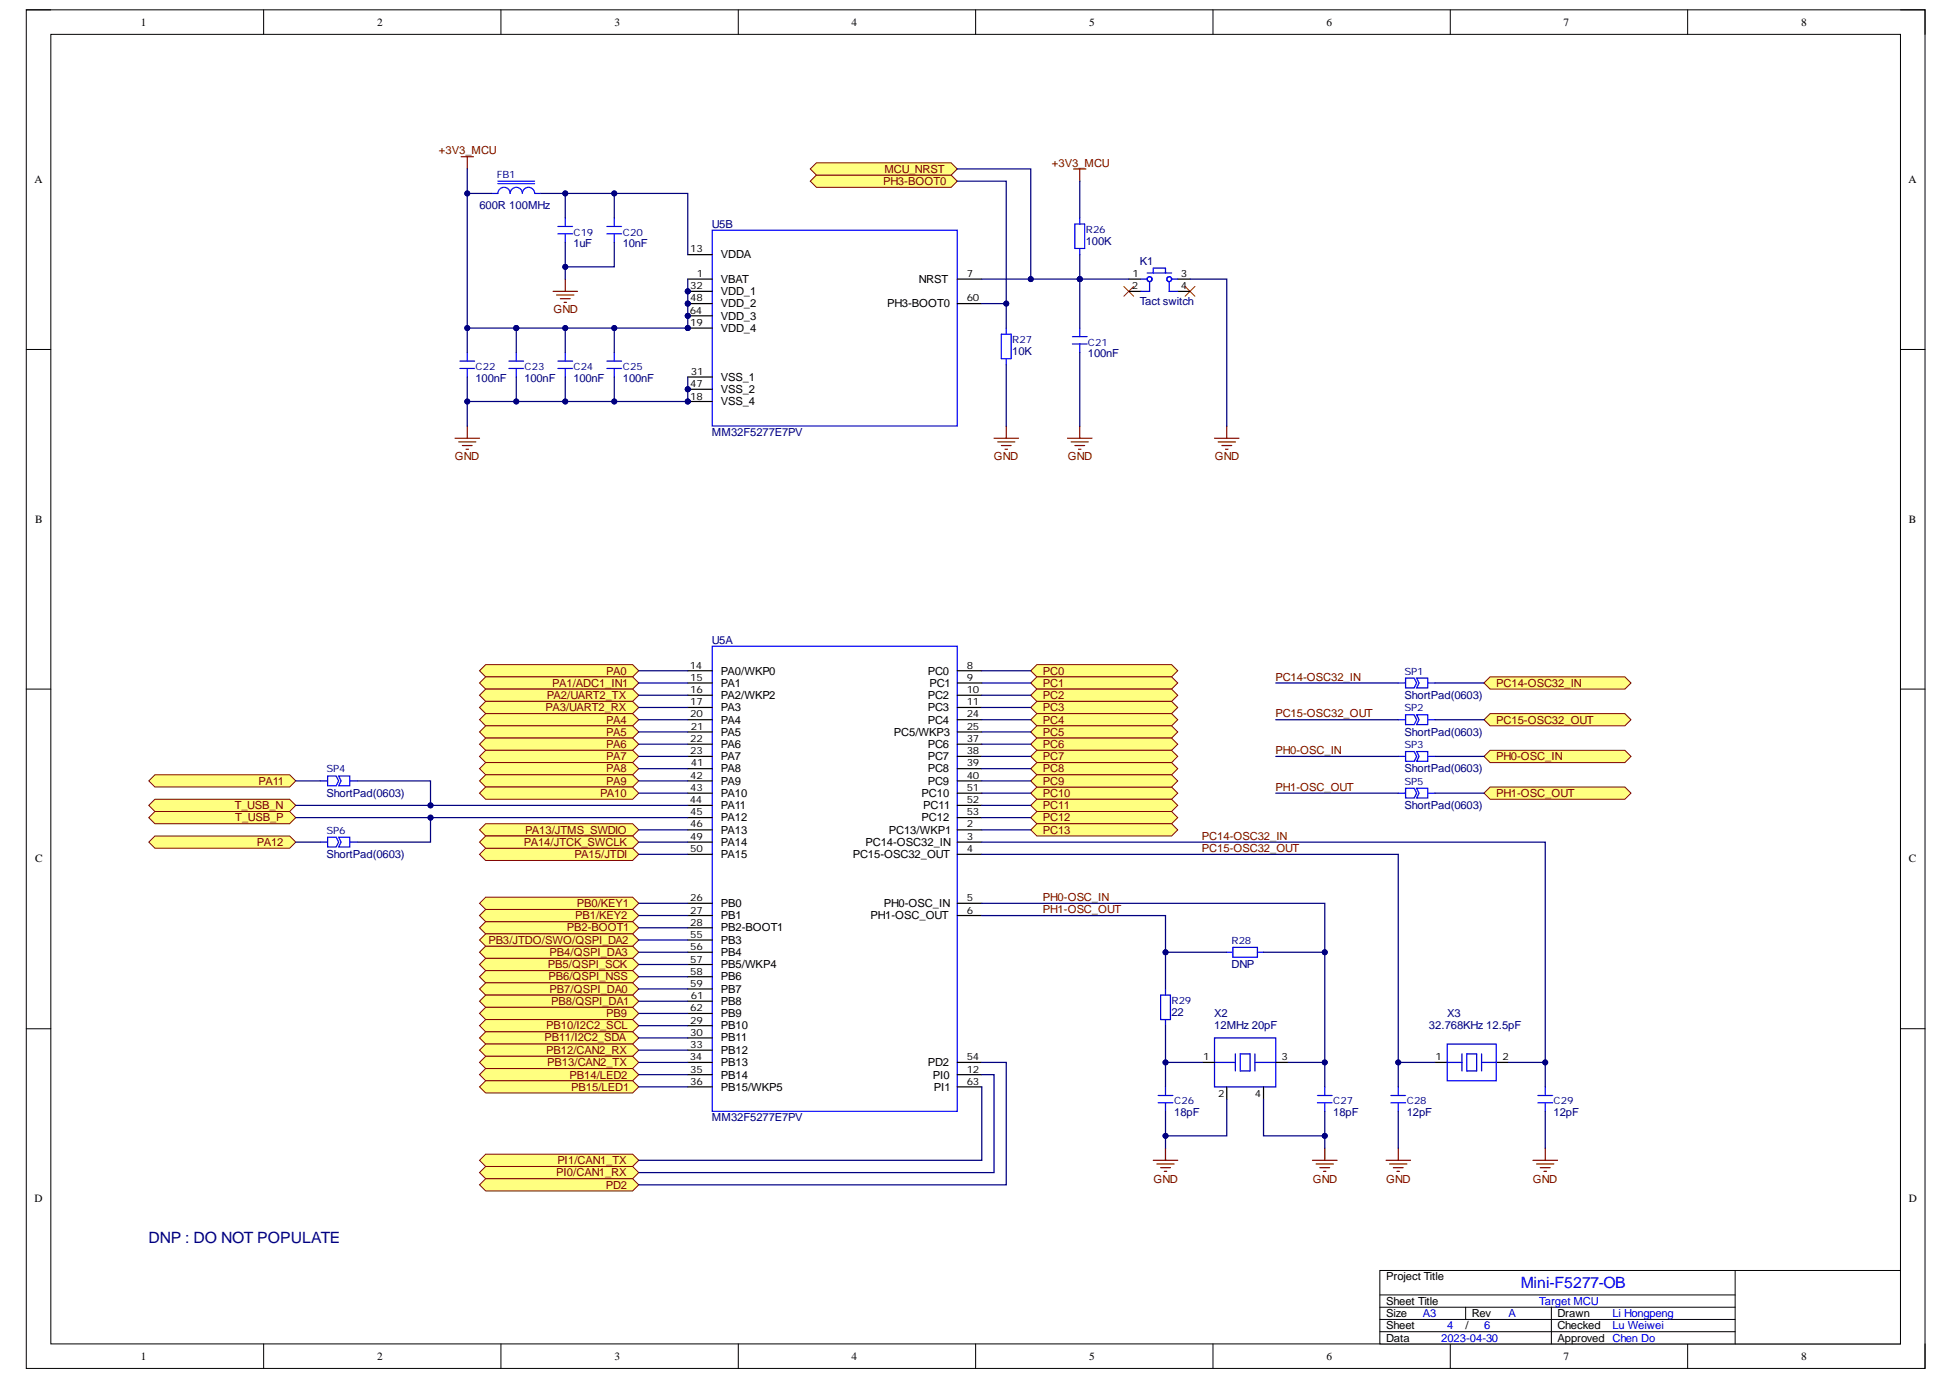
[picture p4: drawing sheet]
<svg xmlns="http://www.w3.org/2000/svg" width="297mm" height="210mm" viewBox="0 0 297 210" stroke-linecap="round" stroke-linejoin="round" font-family="sans-serif">
<defs><g id="words">
<text font-size="2.4" fill="#000080" x="22.6" y="189">DNP : DO NOT POPULATE</text>
<text font-size="2.4" fill="#00f" x="231.3" y="195.9">Mini-F5277-OB</text>
<g font-size="1.7">
<text x="21.4" y="3.9">1</text>
<text x="57.4" y="3.9">2</text>
<text x="93.5" y="3.9">3</text>
<text x="129.5" y="3.9">4</text>
<text x="165.6" y="3.9">5</text>
<text x="201.8" y="3.9">6</text>
<text x="237.8" y="3.9">7</text>
<text x="273.9" y="3.9">8</text>
<text x="5.2" y="27.9">A</text>
<text x="290.3" y="27.9">A</text>
<text x="109.6" y="39.3">VDDA</text>
<text x="109.6" y="43">VBAT</text>
<text x="109.6" y="44.9">VDD_1</text>
<text x="109.6" y="46.7">VDD_2</text>
<text x="134.9" y="46.7">PH3-BOOT0</text>
<text x="139.8" y="43">NRST</text>
<text x="109.6" y="50.5">VDD_4</text>
<text x="109.6" y="48.6">VDD_3</text>
<text x="109.6" y="57.9">VSS_1</text>
<text x="109.6" y="59.8">VSS_2</text>
<text x="109.6" y="61.6">VSS_4</text>
<text x="5.3" y="79.5">B</text>
<text x="290.3" y="79.5">B</text>
<text x="109.6" y="102.6">PA0/WKP0</text>
<text x="109.6" y="104.5">PA1</text>
<text x="109.6" y="106.3">PA2/WKP2</text>
<text x="141.1" y="102.6">PC0</text>
<text x="141.1" y="106.3">PC2</text>
<text x="141.4" y="104.5">PC1</text>
<text x="109.6" y="108.2">PA3</text>
<text x="109.6" y="110.1">PA4</text>
<text x="109.6" y="111.9">PA5</text>
<text x="109.6" y="113.8">PA6</text>
<text x="135.9" y="111.9">PC5/WKP3</text>
<text x="141.1" y="108.2">PC3</text>
<text x="141.1" y="110.1">PC4</text>
<text x="141.1" y="113.8">PC6</text>
<text x="109.6" y="115.6">PA7</text>
<text x="109.6" y="117.5">PA8</text>
<text x="109.6" y="119.4">PA9</text>
<text x="141.1" y="115.6">PC7</text>
<text x="141.1" y="117.5">PC8</text>
<text x="141.1" y="119.4">PC9</text>
<text x="109.6" y="121.2">PA10</text>
<text x="109.6" y="123.1">PA11</text>
<text x="109.6" y="124.9">PA12</text>
<text x="140.2" y="121.2">PC10</text>
<text x="140.2" y="124.9">PC12</text>
<text x="140.4" y="123.1">PC11</text>
<text x="5.3" y="131.2">C</text>
<text x="109.6" y="126.8">PA13</text>
<text x="109.6" y="128.7">PA14</text>
<text x="109.6" y="130.5">PA15</text>
<text x="129.7" y="130.5">PC15-OSC32_OUT</text>
<text x="131.6" y="128.7">PC14-OSC32_IN</text>
<text x="135.2" y="126.8">PC13/WKP1</text>
<text x="290.3" y="131.2">C</text>
<text x="109.6" y="138">PB0</text>
<text x="134.4" y="138">PH0-OSC_IN</text>
<text x="109.6" y="139.8">PB1</text>
<text x="109.6" y="141.7">PB2-BOOT1</text>
<text x="109.6" y="143.5">PB3</text>
<text x="132.4" y="139.8">PH1-OSC_OUT</text>
<text x="109.6" y="145.4">PB4</text>
<text x="109.6" y="147.2">PB5/WKP4</text>
<text x="109.6" y="149.1">PB6</text>
<text x="109.6" y="151">PB7</text>
<text x="109.6" y="152.8">PB8</text>
<text x="109.6" y="154.7">PB9</text>
<text x="109.6" y="156.5">PB10</text>
<text x="109.6" y="158.4">PB11</text>
<text x="109.6" y="160.4">PB12</text>
<text x="109.6" y="162.2">PB13</text>
<text x="109.6" y="164.1">PB14</text>
<text x="109.6" y="165.9">PB15/WKP5</text>
<text x="141.1" y="162.2">PD2</text>
<text x="141.9" y="164.1">PI0</text>
<text x="142" y="165.9">PI1</text>
<text x="5.2" y="182.8">D</text>
<text x="290.3" y="182.8">D</text>
<text x="210.8" y="194.8">Project Title</text>
<text x="210.8" y="198.5">Sheet Title</text>
<text x="210.8" y="202.2">Sheet</text>
<text x="210.8" y="200.3">Size</text>
<text x="222.9" y="202.2">/</text>
<text x="223.8" y="200.3">Rev</text>
<text x="236.9" y="200.3">Drawn</text>
<text x="236.9" y="202.2">Checked</text>
<text x="21.4" y="206.8">1</text>
<text x="57.4" y="206.8">2</text>
<text x="93.5" y="206.8">3</text>
<text x="129.5" y="206.8">4</text>
<text x="165.6" y="206.8">5</text>
<text x="201.8" y="206.8">6</text>
<text x="210.8" y="204.1">Data</text>
<text x="236.9" y="204.1">Approved Chen Do</text>
<text x="237.8" y="206.8">7</text>
<text x="273.9" y="206.8">8</text>
</g>
<g font-size="1.7" fill="#800000">
<text x="66.7" y="23.5">+3V3_MCU</text>
<text x="134.3" y="28.1">PH3-BOOT0</text>
<text x="134.5" y="26.3">MCU_NRST</text>
<text x="160" y="25.4">+3V3_MCU</text>
<text x="84.2" y="47.7">GND</text>
<text x="69.2" y="70">GND</text>
<text x="151.2" y="70">GND</text>
<text x="162.4" y="70">GND</text>
<text x="184.8" y="70">GND</text>
<text x="83.2" y="106.3">PA2/UART2_TX</text>
<text x="84" y="104.5">PA1/ADC1_IN1</text>
<text x="92.2" y="102.6">PA0</text>
<text x="158.6" y="102.6">PC0</text>
<text x="158.6" y="104.5">PC1</text>
<text x="158.6" y="106.3">PC2</text>
<text x="194" y="103.5">PC14-OSC32_IN</text>
<text x="227.6" y="104.5">PC14-OSC32_IN</text>
<text x="83" y="108.2">PA3/UART2_RX</text>
<text x="92.2" y="110.1">PA4</text>
<text x="92.2" y="111.9">PA5</text>
<text x="92.2" y="113.8">PA6</text>
<text x="158.6" y="108.2">PC3</text>
<text x="158.6" y="110.1">PC4</text>
<text x="158.6" y="111.9">PC5</text>
<text x="158.6" y="113.8">PC6</text>
<text x="194" y="109.1">PC15-OSC32_OUT</text>
<text x="227.6" y="110.1">PC15-OSC32_OUT</text>
<text x="39.3" y="119.4">PA11</text>
<text x="92.2" y="115.6">PA7</text>
<text x="92.2" y="117.5">PA8</text>
<text x="92.2" y="119.4">PA9</text>
<text x="158.6" y="115.6">PC7</text>
<text x="158.6" y="117.5">PC8</text>
<text x="158.6" y="119.4">PC9</text>
<text x="194" y="114.7">PH0-OSC_IN</text>
<text x="227.6" y="115.6">PH0-OSC_IN</text>
<text x="35.7" y="123.1">T_USB_N</text>
<text x="35.8" y="124.9">T_USB_P</text>
<text x="91.3" y="121.2">PA10</text>
<text x="158.6" y="121.2">PC10</text>
<text x="158.6" y="123.1">PC11</text>
<text x="158.6" y="124.9">PC12</text>
<text x="194" y="120.3">PH1-OSC_OUT</text>
<text x="227.6" y="121.2">PH1-OSC_OUT</text>
<text x="39.1" y="128.7">PA12</text>
<text x="79.7" y="128.7">PA14/JTCK_SWCLK</text>
<text x="79.9" y="126.8">PA13/JTMS_SWDIO</text>
<text x="87.4" y="130.5">PA15/JTDI</text>
<text x="158.6" y="126.8">PC13</text>
<text x="182.8" y="127.7">PC14-OSC32_IN</text>
<text x="182.8" y="129.6">PC15-OSC32_OUT</text>
<text x="87.7" y="138">PB0/KEY1</text>
<text x="158.6" y="137">PH0-OSC_IN</text>
<text x="74.3" y="143.5">PB3/JTDO/SWO/QSPI_DA2</text>
<text x="86.2" y="141.7">PB2-BOOT1</text>
<text x="87.5" y="139.8">PB1/KEY2</text>
<text x="158.6" y="138.9">PH1-OSC_OUT</text>
<text x="83.3" y="147.2">PB5/QSPI_SCK</text>
<text x="83.4" y="149.1">PB6/QSPI_NSS</text>
<text x="83.6" y="145.4">PB4/QSPI_DA3</text>
<text x="83.6" y="151">PB7/QSPI_DA0</text>
<text x="83.8" y="152.8">PB8/QSPI_DA1</text>
<text x="92.2" y="154.7">PB9</text>
<text x="82.8" y="158.4">PB11/I2C2_SDA</text>
<text x="83.1" y="156.5">PB10/I2C2_SCL</text>
<text x="83.1" y="160.4">PB12/CAN2_RX</text>
<text x="83.2" y="162.2">PB13/CAN2_TX</text>
<text x="86.6" y="164.1">PB14/LED2</text>
<text x="86.9" y="165.9">PB15/LED1</text>
<text x="84.6" y="178.9">PI0/CAN1_RX</text>
<text x="84.8" y="177.1">PI1/CAN1_TX</text>
<text x="175.5" y="179.9">GND</text>
<text x="199.7" y="179.9">GND</text>
<text x="210.8" y="179.9">GND</text>
<text x="233.2" y="179.9">GND</text>
<text x="92.1" y="180.8">PD2</text>
</g>
<g font-size="1.7" fill="#000080">
<text x="72.9" y="31.9">600R 100MHz</text>
<text x="108.3" y="34.7">U5B</text>
<text x="87.2" y="37.6">1uF</text>
<text x="94.7" y="37.6">10nF</text>
<text x="165.1" y="37.3">100K</text>
<text x="173.3" y="40.2">K1</text>
<text x="173.3" y="46.4">Tact switch</text>
<text x="72.3" y="58.1">100nF</text>
<text x="79.8" y="58.1">100nF</text>
<text x="87.2" y="58.1">100nF</text>
<text x="94.7" y="58.1">100nF</text>
<text x="154" y="54">10K</text>
<text x="165.5" y="54.3">100nF</text>
<text x="108.3" y="66.3">MM32F5277E7PV</text>
<text x="108.3" y="98">U5A</text>
<text x="213.6" y="106.3">ShortPad(0603)</text>
<text x="213.6" y="111.9">ShortPad(0603)</text>
<text x="213.6" y="117.5">ShortPad(0603)</text>
<text x="49.7" y="121.2">ShortPad(0603)</text>
<text x="213.6" y="123.1">ShortPad(0603)</text>
<text x="49.7" y="130.5">ShortPad(0603)</text>
<text x="187.3" y="147.2">DNP</text>
<text x="178.2" y="154.5">22</text>
<text x="184.7" y="154.7">X2</text>
<text x="220.1" y="154.7">X3</text>
<text x="184.7" y="156.5">12MHz 20pF</text>
<text x="217.3" y="156.5">32.768KHz 12.5pF</text>
<text x="108.3" y="170.6">MM32F5277E7PV</text>
<text x="178.6" y="169.8">18pF</text>
<text x="202.8" y="169.8">18pF</text>
<text x="213.9" y="169.8">12pF</text>
<text x="236.3" y="169.8">12pF</text>
</g>
<g font-size="1.7" fill="#00f">
<text x="216.4" y="200.3">A3</text>
<text x="220.1" y="202.2">4</text>
<text x="225.7" y="202.2">6</text>
<text x="229.4" y="200.3">A</text>
<text x="234.1" y="198.5">Target MCU</text>
<text x="245.2" y="200.3">Li Hongpeng</text>
<text x="245.2" y="202.2">Lu Weiwei</text>
<text x="219.2" y="204.1">2023-04-30</text>
</g>
<g font-size="1.5" fill="#000080">
<text x="75.5" y="27">FB1</text>
<text x="87.2" y="35.8">C19</text>
<text x="94.7" y="35.8">C20</text>
<text x="165.1" y="35.4">R26</text>
<text x="154" y="52.2">R27</text>
<text x="165.5" y="52.6">C21</text>
<text x="72.3" y="56.3">C22</text>
<text x="79.8" y="56.3">C23</text>
<text x="87.2" y="56.3">C24</text>
<text x="94.7" y="56.3">C25</text>
<text x="213.6" y="102.6">SP1</text>
<text x="213.6" y="108.2">SP2</text>
<text x="213.6" y="113.8">SP3</text>
<text x="49.7" y="117.5">SP4</text>
<text x="213.6" y="119.4">SP5</text>
<text x="49.7" y="126.8">SP6</text>
<text x="187.3" y="143.6">R28</text>
<text x="178.2" y="152.7">R29</text>
<text x="178.6" y="168">C26</text>
<text x="202.8" y="168">C27</text>
<text x="213.9" y="168">C28</text>
<text x="236.3" y="168">C29</text>
</g>
<g font-size="1.5">
<text x="105" y="38.4">13</text>
<text x="104.9" y="47.8">64</text>
<text x="105" y="44">32</text>
<text x="105" y="45.8">48</text>
<text x="106" y="42.1">1</text>
<text x="147" y="42.1">7</text>
<text x="147" y="45.8">60</text>
<text x="172.2" y="44">2</text>
<text x="172.2" y="42.1">1</text>
<text x="179.6" y="42.1">3</text>
<text x="179.6" y="44">4</text>
<text x="105" y="49.6">19</text>
<text x="105" y="58.9">47</text>
<text x="105.1" y="57.1">31</text>
<text x="105" y="60.8">18</text>
<text x="104.9" y="101.7">14</text>
<text x="147" y="101.7">8</text>
<text x="105" y="103.5">15</text>
<text x="105" y="105.4">16</text>
<text x="105" y="107.3">17</text>
<text x="147" y="103.5">9</text>
<text x="147" y="105.4">10</text>
<text x="147" y="107.3">11</text>
<text x="105" y="109.1">20</text>
<text x="105" y="112.8">22</text>
<text x="105.1" y="111">21</text>
<text x="147" y="109.1">24</text>
<text x="147" y="111">25</text>
<text x="147" y="112.8">37</text>
<text x="105" y="114.7">23</text>
<text x="105" y="118.4">42</text>
<text x="105.1" y="116.6">41</text>
<text x="147" y="114.7">38</text>
<text x="147" y="116.6">39</text>
<text x="147" y="118.4">40</text>
<text x="104.9" y="122.1">44</text>
<text x="105" y="120.3">43</text>
<text x="105" y="124">45</text>
<text x="105" y="125.9">46</text>
<text x="147" y="125.9">2</text>
<text x="147" y="120.3">51</text>
<text x="147" y="122.1">52</text>
<text x="147" y="124">53</text>
<text x="105" y="127.7">49</text>
<text x="105" y="129.7">50</text>
<text x="147" y="127.7">3</text>
<text x="147" y="129.7">4</text>
<text x="105" y="137.1">26</text>
<text x="147" y="137.1">5</text>
<text x="105" y="139">27</text>
<text x="105" y="140.8">28</text>
<text x="105" y="142.7">55</text>
<text x="147" y="139">6</text>
<text x="105" y="144.5">56</text>
<text x="105" y="146.4">57</text>
<text x="105" y="148.3">58</text>
<text x="105" y="155.7">29</text>
<text x="105" y="150.1">59</text>
<text x="105" y="153.8">62</text>
<text x="105.1" y="152">61</text>
<text x="104.9" y="161.3">34</text>
<text x="105" y="157.6">30</text>
<text x="105" y="159.4">33</text>
<text x="147" y="161.3">54</text>
<text x="183" y="161.3">1</text>
<text x="194.9" y="161.3">3</text>
<text x="218.3" y="161.3">1</text>
<text x="228.5" y="161.3">2</text>
<text x="105" y="163.1">35</text>
<text x="105" y="165">36</text>
<text x="147" y="163.1">12</text>
<text x="147" y="165">63</text>
<text x="185.3" y="166.9">2</text>
<text x="190.9" y="166.9">4</text>
</g>
</g></defs>
<path d="M4 1.5h288.8v206.6h-288.8z" fill="none" stroke="#000" stroke-width=".15"/>
<path d="M7.7 5.2h281.4v199.2h-281.4z" fill-rule="evenodd" fill="#fff"/>
<g fill="none" stroke="#000" stroke-width=".15">
<path d="M4 1.5h3.7M7.7 5.2h281.4v199.2h-281.4zM40.1 1.5v3.7M76.2 1.5v3.7M112.3 1.5v3.7M148.4 1.5v3.7M184.5 1.5v3.7M220.6 1.5v3.7M256.7 1.5v3.7M289.1 1.5h3.7v3.7M4 53.2h3.7M289.1 53.2h3.7"/>
<path d="M4 104.8h3.7M289.1 104.8h3.7M4 156.5h3.7M289.1 156.5h3.7M40.1 204.4v3.7M76.2 204.4v3.7M112.3 204.4v3.7M148.4 204.4v3.7M184.5 204.4v3.7M220.6 204.4v3.7M256.7 204.4v3.7M292.8 204.4v3.7"/>
</g>
<path d="M209.9 193.2h79.2v11.2h-79.2z" fill-rule="evenodd" fill="#fff"/>
<path d="M209.9 193.2h79.2v11.2h-79.2zM209.9 198.8h54M209.9 197h54M222.9 198.8v1.9M236 198.8v5.6M263.9 193.2v11.2M209.9 202.6h54M209.9 200.7h54" fill="none" stroke="#000" stroke-width=".15"/>
<g fill="none" stroke="#800000" stroke-width=".19">
<path d="M184.7 66.7h3.7M185.3 67.2h2.6M185.8 67.8h1.5M186.4 68.3h.4M186.6 64.8v1.9M175.4 176.5h3.7M176 177h2.6M176.5 177.6h1.5M177.1 178.2h.4M177.3 174.6v1.9M199.6 176.5h3.8M200.2 177h2.6"/>
<path d="M200.7 177.6h1.5M201.3 178.2h.4M201.5 174.6v1.9M210.8 176.5h3.7M211.4 177h2.6M211.9 177.6h1.5M212.5 178.2h.3M212.7 174.6v1.9M233.2 176.5h3.7M233.7 177h2.6M234.3 177.6h1.5M234.8 178.2h.4"/>
<path d="M235 174.6v1.9"/>
</g>
<g fill="none" stroke="#800000" stroke-width=".18">
<path d="M70.1 23.8h1.9M71.1 23.8v1.9M163.3 25.7h1.9M164.2 25.7v1.9M84.1 44.3h3.7M84.7 44.9h2.6M85.2 45.4h1.5M85.8 46h.4M86 42.5v1.8M69.2 66.7h3.7M69.8 67.2h2.6M70.3 67.8h1.5"/>
<path d="M70.9 68.3h.4M71.1 64.8v1.9M151.2 66.7h3.7M151.7 67.2h2.6M152.3 67.8h1.5M152.9 68.3h.3M153 64.8v1.9M162.4 66.7h3.7M162.9 67.2h2.6M163.5 67.8h1.5M164 68.3h.4M164.2 64.8v1.9"/>
</g>
<path d="M170.9 43.6l1.5 1.5M172.4 43.6l-1.5 1.5M180.2 43.6l1.5 1.5M181.7 43.6l-1.5 1.5" fill="none" stroke="#f00" stroke-width=".15"/>
<path d="M123.2 27.6l1-1h20.5l.9 1-.9 .9h-20.5z" fill-rule="evenodd" fill="#ffff80"/>
<path d="M123.2 27.6l1-1h20.5l.9 1-.9 .9h-20.5z" fill="none" stroke="#800000" stroke-width=".15"/>
<path d="M72.9 129.9l1-.9h22.3l1 .9-1 1h-22.3z" fill-rule="evenodd" fill="#ffff80"/>
<path d="M72.9 129.9l1-.9h22.3l1 .9-1 1h-22.3z" fill="none" stroke="#800000" stroke-width=".15"/>
<path d="M73.9 125.3h22.3l1 .9-1 1h-22.3l-1-1z" fill-rule="evenodd" fill="#ffff80"/>
<path d="M73.9 125.3h22.3l1 .9-1 1h-22.3l-1-1z" fill="none" stroke="#800000" stroke-width=".15"/>
<path d="M72.9 128.1l1-.9h22.3l1 .9-1 .9h-22.3z" fill-rule="evenodd" fill="#ffff80"/>
<path d="M72.9 128.1l1-.9h22.3l1 .9-1 .9h-22.3z" fill="none" stroke="#800000" stroke-width=".15"/>
<path d="M156.8 102l.9-.9h20.5l.9 .9-.9 1h-20.5z" fill-rule="evenodd" fill="#ffff80"/>
<path d="M156.8 102l.9-.9h20.5l.9 .9-.9 1h-20.5z" fill="none" stroke="#800000" stroke-width=".15"/>
<path d="M156.8 103.9l.9-.9h20.5l.9 .9-.9 .9h-20.5z" fill-rule="evenodd" fill="#ffff80"/>
<path d="M156.8 103.9l.9-.9h20.5l.9 .9-.9 .9h-20.5z" fill="none" stroke="#800000" stroke-width=".15"/>
<path d="M157.7 104.8h20.5l.9 1-.9 .9h-20.5l-.9-.9z" fill-rule="evenodd" fill="#ffff80"/>
<path d="M157.7 104.8h20.5l.9 1-.9 .9h-20.5l-.9-.9z" fill="none" stroke="#800000" stroke-width=".15"/>
<path d="M156.8 107.6l.9-.9h20.5l.9 .9-.9 .9h-20.5z" fill-rule="evenodd" fill="#ffff80"/>
<path d="M156.8 107.6l.9-.9h20.5l.9 .9-.9 .9h-20.5z" fill="none" stroke="#800000" stroke-width=".15"/>
<path d="M156.8 109.5l.9-1h20.5l.9 1-.9 .9h-20.5z" fill-rule="evenodd" fill="#ffff80"/>
<path d="M156.8 109.5l.9-1h20.5l.9 1-.9 .9h-20.5z" fill="none" stroke="#800000" stroke-width=".15"/>
<path d="M156.8 111.3l.9-.9h20.5l.9 .9-.9 1h-20.5z" fill-rule="evenodd" fill="#ffff80"/>
<path d="M156.8 111.3l.9-.9h20.5l.9 .9-.9 1h-20.5z" fill="none" stroke="#800000" stroke-width=".15"/>
<path d="M156.8 113.2l.9-.9h20.5l.9 .9-.9 .9h-20.5z" fill-rule="evenodd" fill="#ffff80"/>
<path d="M156.8 113.2l.9-.9h20.5l.9 .9-.9 .9h-20.5z" fill="none" stroke="#800000" stroke-width=".15"/>
<path d="M156.8 115.1l.9-1h20.5l.9 1-.9 .9h-20.5z" fill-rule="evenodd" fill="#ffff80"/>
<path d="M156.8 115.1l.9-1h20.5l.9 1-.9 .9h-20.5z" fill="none" stroke="#800000" stroke-width=".15"/>
<path d="M156.8 120.6l.9-.9h20.5l.9 .9-.9 1h-20.5z" fill-rule="evenodd" fill="#ffff80"/>
<path d="M156.8 120.6l.9-.9h20.5l.9 .9-.9 1h-20.5z" fill="none" stroke="#800000" stroke-width=".15"/>
<path d="M156.8 122.5l.9-.9h20.5l.9 .9-.9 .9h-20.5z" fill-rule="evenodd" fill="#ffff80"/>
<path d="M156.8 122.5l.9-.9h20.5l.9 .9-.9 .9h-20.5z" fill="none" stroke="#800000" stroke-width=".15"/>
<path d="M156.8 124.4l.9-1h20.5l.9 1-.9 .9h-20.5z" fill-rule="evenodd" fill="#ffff80"/>
<path d="M156.8 124.4l.9-1h20.5l.9 1-.9 .9h-20.5z" fill="none" stroke="#800000" stroke-width=".15"/>
<path d="M157.7 125.3h20.5l.9 .9-.9 1h-20.5l-.9-1z" fill-rule="evenodd" fill="#ffff80"/>
<path d="M157.7 125.3h20.5l.9 .9-.9 1h-20.5l-.9-1z" fill="none" stroke="#800000" stroke-width=".15"/>
<path d="M225.7 103.9l.9-.9h20.5l1 .9-1 .9h-20.5z" fill-rule="evenodd" fill="#ffff80"/>
<path d="M225.7 103.9l.9-.9h20.5l1 .9-1 .9h-20.5z" fill="none" stroke="#800000" stroke-width=".15"/>
<path d="M225.7 109.5l.9-1h20.5l1 1-1 .9h-20.5z" fill-rule="evenodd" fill="#ffff80"/>
<path d="M225.7 109.5l.9-1h20.5l1 1-1 .9h-20.5z" fill="none" stroke="#800000" stroke-width=".15"/>
<path d="M22.6 122.5l1-.9h20.5l.9 .9-.9 .9h-20.5z" fill-rule="evenodd" fill="#ffff80"/>
<path d="M22.6 122.5l1-.9h20.5l.9 .9-.9 .9h-20.5z" fill="none" stroke="#800000" stroke-width=".15"/>
<path d="M22.6 124.4l1-1h20.5l.9 1-.9 .9h-20.5z" fill-rule="evenodd" fill="#ffff80"/>
<path d="M22.6 124.4l1-1h20.5l.9 1-.9 .9h-20.5z" fill="none" stroke="#800000" stroke-width=".15"/>
<path d="M72.9 102l1-.9h22.3l1 .9-1 1h-22.3z" fill-rule="evenodd" fill="#ffff80"/>
<path d="M72.9 102l1-.9h22.3l1 .9-1 1h-22.3z" fill="none" stroke="#800000" stroke-width=".15"/>
<path d="M72.9 109.5l1-1h22.3l1 1-1 .9h-22.3z" fill-rule="evenodd" fill="#ffff80"/>
<path d="M72.9 109.5l1-1h22.3l1 1-1 .9h-22.3z" fill="none" stroke="#800000" stroke-width=".15"/>
<path d="M72.9 111.3l1-.9h22.3l1 .9-1 1h-22.3z" fill-rule="evenodd" fill="#ffff80"/>
<path d="M72.9 111.3l1-.9h22.3l1 .9-1 1h-22.3z" fill="none" stroke="#800000" stroke-width=".15"/>
<path d="M72.9 113.2l1-.9h22.3l1 .9-1 .9h-22.3z" fill-rule="evenodd" fill="#ffff80"/>
<path d="M72.9 113.2l1-.9h22.3l1 .9-1 .9h-22.3z" fill="none" stroke="#800000" stroke-width=".15"/>
<path d="M72.9 115.1l1-1h22.3l1 1-1 .9h-22.3z" fill-rule="evenodd" fill="#ffff80"/>
<path d="M72.9 115.1l1-1h22.3l1 1-1 .9h-22.3z" fill="none" stroke="#800000" stroke-width=".15"/>
<path d="M72.9 116.9l1-.9h22.3l1 .9-1 .9h-22.3z" fill-rule="evenodd" fill="#ffff80"/>
<path d="M72.9 116.9l1-.9h22.3l1 .9-1 .9h-22.3z" fill="none" stroke="#800000" stroke-width=".15"/>
<path d="M72.9 118.8l1-1h22.3l1 1-1 .9h-22.3z" fill-rule="evenodd" fill="#ffff80"/>
<path d="M72.9 118.8l1-1h22.3l1 1-1 .9h-22.3z" fill="none" stroke="#800000" stroke-width=".15"/>
<path d="M73.9 119.7h22.3l1 .9-1 1h-22.3l-1-1z" fill-rule="evenodd" fill="#ffff80"/>
<path d="M73.9 119.7h22.3l1 .9-1 1h-22.3l-1-1z" fill="none" stroke="#800000" stroke-width=".15"/>
<path d="M22.6 118.8l1-1h20.5l.9 1-.9 .9h-20.5z" fill-rule="evenodd" fill="#ffff80"/>
<path d="M22.6 118.8l1-1h20.5l.9 1-.9 .9h-20.5z" fill="none" stroke="#800000" stroke-width=".15"/>
<path d="M22.6 128.1l1-.9h20.5l.9 .9-.9 .9h-20.5z" fill-rule="evenodd" fill="#ffff80"/>
<path d="M22.6 128.1l1-.9h20.5l.9 .9-.9 .9h-20.5z" fill="none" stroke="#800000" stroke-width=".15"/>
<path d="M73.9 140.2h22.3l1 .9-1 1h-22.3l-1-1z" fill-rule="evenodd" fill="#ffff80"/>
<path d="M73.9 140.2h22.3l1 .9-1 1h-22.3l-1-1z" fill="none" stroke="#800000" stroke-width=".15"/>
<path d="M72.9 144.8l1-.9h22.3l1 .9-1 1h-22.3z" fill-rule="evenodd" fill="#ffff80"/>
<path d="M72.9 144.8l1-.9h22.3l1 .9-1 1h-22.3z" fill="none" stroke="#800000" stroke-width=".15"/>
<path d="M73.9 145.8h22.3l1 .9-1 .9h-22.3l-1-.9z" fill-rule="evenodd" fill="#ffff80"/>
<path d="M73.9 145.8h22.3l1 .9-1 .9h-22.3l-1-.9z" fill="none" stroke="#800000" stroke-width=".15"/>
<path d="M72.9 148.6l1-1h22.3l1 1-1 .9h-22.3z" fill-rule="evenodd" fill="#ffff80"/>
<path d="M72.9 148.6l1-1h22.3l1 1-1 .9h-22.3z" fill="none" stroke="#800000" stroke-width=".15"/>
<path d="M72.9 150.4l1-.9h22.3l1 .9-1 1h-22.3z" fill-rule="evenodd" fill="#ffff80"/>
<path d="M72.9 150.4l1-.9h22.3l1 .9-1 1h-22.3z" fill="none" stroke="#800000" stroke-width=".15"/>
<path d="M72.9 152.3l1-.9h22.3l1 .9-1 .9h-22.3z" fill-rule="evenodd" fill="#ffff80"/>
<path d="M72.9 152.3l1-.9h22.3l1 .9-1 .9h-22.3z" fill="none" stroke="#800000" stroke-width=".15"/>
<path d="M72.9 154.1l1-.9h22.3l1 .9-1 1h-22.3z" fill-rule="evenodd" fill="#ffff80"/>
<path d="M72.9 154.1l1-.9h22.3l1 .9-1 1h-22.3z" fill="none" stroke="#800000" stroke-width=".15"/>
<path d="M72.9 176.5l1-.9h22.3l1 .9-1 .9h-22.3z" fill-rule="evenodd" fill="#ffff80"/>
<path d="M72.9 176.5l1-.9h22.3l1 .9-1 .9h-22.3z" fill="none" stroke="#800000" stroke-width=".15"/>
<path d="M72.9 178.4l1-1h22.3l1 1-1 .9h-22.3z" fill-rule="evenodd" fill="#ffff80"/>
<path d="M72.9 178.4l1-1h22.3l1 1-1 .9h-22.3z" fill="none" stroke="#800000" stroke-width=".15"/>
<path d="M72.9 180.2l1-.9h22.3l1 .9-1 .9h-22.3z" fill-rule="evenodd" fill="#ffff80"/>
<path d="M72.9 180.2l1-.9h22.3l1 .9-1 .9h-22.3z" fill="none" stroke="#800000" stroke-width=".15"/>
<path d="M225.7 115.1l.9-1h20.5l1 1-1 .9h-20.5z" fill-rule="evenodd" fill="#ffff80"/>
<path d="M225.7 115.1l.9-1h20.5l1 1-1 .9h-20.5z" fill="none" stroke="#800000" stroke-width=".15"/>
<path d="M225.7 120.6l.9-.9h20.5l1 .9-1 1h-20.5z" fill-rule="evenodd" fill="#ffff80"/>
<path d="M225.7 120.6l.9-.9h20.5l1 .9-1 1h-20.5z" fill="none" stroke="#800000" stroke-width=".15"/>
<path d="M72.9 103.9l1-.9h22.3l1 .9-1 .9h-22.3z" fill-rule="evenodd" fill="#ffff80"/>
<path d="M72.9 103.9l1-.9h22.3l1 .9-1 .9h-22.3z" fill="none" stroke="#800000" stroke-width=".15"/>
<path d="M123.2 25.7l1-.9h20.5l.9 .9-.9 .9h-20.5z" fill-rule="evenodd" fill="#ffff80"/>
<path d="M123.2 25.7l1-.9h20.5l.9 .9-.9 .9h-20.5z" fill="none" stroke="#800000" stroke-width=".15"/>
<path d="M72.9 143l1-.9h22.3l1 .9-1 .9h-22.3z" fill-rule="evenodd" fill="#ffff80"/>
<path d="M72.9 143l1-.9h22.3l1 .9-1 .9h-22.3z" fill="none" stroke="#800000" stroke-width=".15"/>
<path d="M156.8 116.9l.9-.9h20.5l.9 .9-.9 1h-20.5z" fill-rule="evenodd" fill="#ffff80"/>
<path d="M156.8 116.9l.9-.9h20.5l.9 .9-.9 1h-20.5z" fill="none" stroke="#800000" stroke-width=".15"/>
<path d="M156.8 118.8l.9-.9h20.5l.9 .9-.9 .9h-20.5z" fill-rule="evenodd" fill="#ffff80"/>
<path d="M156.8 118.8l.9-.9h20.5l.9 .9-.9 .9h-20.5z" fill="none" stroke="#800000" stroke-width=".15"/>
<path d="M72.9 156l1-.9h22.3l1 .9-1 .9h-22.3z" fill-rule="evenodd" fill="#ffff80"/>
<path d="M72.9 156l1-.9h22.3l1 .9-1 .9h-22.3z" fill="none" stroke="#800000" stroke-width=".15"/>
<path d="M72.9 157.9l1-1h22.3l1 1-1 .9h-22.3z" fill-rule="evenodd" fill="#ffff80"/>
<path d="M72.9 157.9l1-1h22.3l1 1-1 .9h-22.3z" fill="none" stroke="#800000" stroke-width=".15"/>
<path d="M72.9 163.5l1-1h22.3l1 1-1 .9h-22.3z" fill-rule="evenodd" fill="#ffff80"/>
<path d="M72.9 163.5l1-1h22.3l1 1-1 .9h-22.3z" fill="none" stroke="#800000" stroke-width=".15"/>
<path d="M72.9 165.3l1-.9h22.3l1 .9-1 .9h-22.3z" fill-rule="evenodd" fill="#ffff80"/>
<path d="M72.9 165.3l1-.9h22.3l1 .9-1 .9h-22.3z" fill="none" stroke="#800000" stroke-width=".15"/>
<path d="M72.9 159.7l1-.9h22.3l1 .9-1 1h-22.3z" fill-rule="evenodd" fill="#ffff80"/>
<path d="M72.9 159.7l1-.9h22.3l1 .9-1 1h-22.3z" fill="none" stroke="#800000" stroke-width=".15"/>
<path d="M73.9 160.7h22.3l1 .9-1 .9h-22.3l-1-.9z" fill-rule="evenodd" fill="#ffff80"/>
<path d="M73.9 160.7h22.3l1 .9-1 .9h-22.3l-1-.9z" fill="none" stroke="#800000" stroke-width=".15"/>
<path d="M72.9 139.3l1-1h22.3l1 1-1 .9h-22.3z" fill-rule="evenodd" fill="#ffff80"/>
<path d="M72.9 139.3l1-1h22.3l1 1-1 .9h-22.3z" fill="none" stroke="#800000" stroke-width=".15"/>
<path d="M72.9 137.4l1-.9h22.3l1 .9-1 .9h-22.3z" fill-rule="evenodd" fill="#ffff80"/>
<path d="M72.9 137.4l1-.9h22.3l1 .9-1 .9h-22.3z" fill="none" stroke="#800000" stroke-width=".15"/>
<g fill="none" stroke="#00f" stroke-width=".18">
<path d="M74.8 29.4h.9a.93 .93 0 0 1 1-.9 .93 .93 0 0 1 .9 .9 .93 .93 0 0 1 .9-.9 .93 .93 0 0 1 1 .9 .93 .93 0 0 1 .9-.9 .93 .93 0 0 1 .9 .9h1M75.7 27.9h5.6M75.7 27.6h5.6M84.9 35.6h2.2M84.9 34.4h2.2M86 33.1v1.3M86 35.6v1.3M92.3 35.6h2.2M92.3 34.4h2.2M93.4 33.1v1.3M93.4 35.6v1.3M70 56h2.2"/>
<path d="M70 54.9h2.2M71.1 53.6v1.3M71.1 56v1.3M77.4 56h2.2M77.4 54.9h2.2M78.5 53.6v1.3M78.5 56v1.3M84.9 56h2.2M84.9 54.9h2.2M86 53.6v1.3M86 56v1.3M92.3 56h2.2"/>
<path d="M92.3 54.9h2.2M93.4 53.6v1.3M93.4 56v1.3M163.1 52.3h2.2M163.1 51.2h2.2M164.2 49.9v1.3M164.2 52.3v1.3"/>
</g>
<g fill="none" stroke="#00f" stroke-width=".19">
<path d="M176.2 167.7h2.2M176.2 166.6h2.2M177.3 165.3v1.3M177.3 167.7v1.3M200.4 167.7h2.2M200.4 166.6h2.2M201.5 165.3v1.3M201.5 167.7v1.3M211.5 167.7h2.3M211.5 166.6h2.3M212.7 165.3v1.3M212.7 167.7v1.3"/>
<path d="M233.9 167.7h2.2M233.9 166.6h2.2M235 165.3v1.3M235 167.7v1.3"/>
</g>
<path d="M108.3 98.3h37.3v70.7h-37.3z" fill-rule="evenodd" fill="#fff"/>
<path d="M108.3 98.3h37.3v70.7h-37.3z" fill="none" stroke="#00f" stroke-width=".18"/>
<g fill="none" stroke="#000" stroke-width=".18">
<path d="M104.6 102h3.7M104.6 103.9h3.7M104.6 105.7h3.7M104.6 107.6h3.7M104.6 109.5h3.7M104.6 111.3h3.7M104.6 113.2h3.7M104.6 115.1h3.7M104.6 116.9h3.7M104.6 118.8h3.7M145.6 102h3.7M145.6 103.9h3.7"/>
<path d="M145.6 105.7h3.7M145.6 107.6h3.7M145.6 109.5h3.7M145.6 111.3h3.7M145.6 113.2h3.7M145.6 115.1h3.7M145.6 116.9h3.7M145.6 118.8h3.7M104.6 126.2h3.7M104.6 137.4h3.7M104.6 139.3h3.7M104.6 120.6h3.7"/>
<path d="M104.6 122.5h3.7M104.6 124.4h3.7M104.6 128.1h3.7M104.6 129.9h3.7M145.6 126.2h3.7M145.6 137.4h3.7M145.6 139.3h3.7M145.6 120.6h3.7M145.6 122.5h3.7M145.6 124.4h3.7M145.6 128.1h3.7M145.6 129.9h3.7"/>
<path d="M104.6 141.1h3.7M104.6 156h3.7M104.6 157.9h3.7M104.6 159.7h3.7M104.6 143h3.7M104.6 144.8h3.7M104.6 146.7h3.7M104.6 148.6h3.7M104.6 150.4h3.7M104.6 152.3h3.7M104.6 154.1h3.7M104.6 163.5h3.7"/>
<path d="M104.6 161.6h3.7M104.6 165.3h3.7M145.6 163.5h3.7M145.6 161.6h3.7M145.6 165.3h3.7"/>
</g>
<circle cx="104.6" cy="61.1" r=".37" fill="#000080"/>
<circle cx="104.6" cy="61.1" r=".37" fill="none" stroke="#000080" stroke-width=".15"/>
<circle cx="104.6" cy="49.9" r=".37" fill="#000080"/>
<circle cx="104.6" cy="49.9" r=".37" fill="none" stroke="#000080" stroke-width=".15"/>
<circle cx="104.6" cy="44.3" r=".37" fill="#000080"/>
<circle cx="104.6" cy="44.3" r=".37" fill="none" stroke="#000080" stroke-width=".15"/>
<circle cx="104.6" cy="59.2" r=".37" fill="#000080"/>
<circle cx="104.6" cy="59.2" r=".37" fill="none" stroke="#000080" stroke-width=".15"/>
<circle cx="104.6" cy="46.2" r=".37" fill="#000080"/>
<circle cx="104.6" cy="46.2" r=".37" fill="none" stroke="#000080" stroke-width=".15"/>
<circle cx="104.6" cy="48" r=".37" fill="#000080"/>
<circle cx="104.6" cy="48" r=".37" fill="none" stroke="#000080" stroke-width=".15"/>
<path d="M108.3 35h37.3v29.8h-37.3z" fill-rule="evenodd" fill="#fff"/>
<path d="M108.3 35h37.3v29.8h-37.3z" fill="none" stroke="#00f" stroke-width=".18"/>
<path d="M104.6 38.7h3.7M104.6 42.5h3.7M145.6 42.5h3.7M104.6 61.1h3.7" fill="none" stroke="#000" stroke-width=".18"/>
<circle cx="104.6" cy="61.1" r=".37" fill="#000080"/>
<circle cx="104.6" cy="61.1" r=".37" fill="none" stroke="#000080" stroke-width=".15"/>
<path d="M104.6 49.9h3.7" fill="none" stroke="#000" stroke-width=".18"/>
<circle cx="104.6" cy="49.9" r=".37" fill="#000080"/>
<circle cx="104.6" cy="49.9" r=".37" fill="none" stroke="#000080" stroke-width=".15"/>
<path d="M104.6 57.3h3.7M104.6 44.3h3.7" fill="none" stroke="#000" stroke-width=".18"/>
<circle cx="104.6" cy="44.3" r=".37" fill="#000080"/>
<circle cx="104.6" cy="44.3" r=".37" fill="none" stroke="#000080" stroke-width=".15"/>
<path d="M104.6 59.2h3.7" fill="none" stroke="#000" stroke-width=".18"/>
<circle cx="104.6" cy="59.2" r=".37" fill="#000080"/>
<circle cx="104.6" cy="59.2" r=".37" fill="none" stroke="#000080" stroke-width=".15"/>
<path d="M104.6 46.2h3.7" fill="none" stroke="#000" stroke-width=".18"/>
<circle cx="104.6" cy="46.2" r=".37" fill="#000080"/>
<circle cx="104.6" cy="46.2" r=".37" fill="none" stroke="#000080" stroke-width=".15"/>
<path d="M104.6 48h3.7M145.6 46.2h3.7" fill="none" stroke="#000" stroke-width=".18"/>
<circle cx="104.6" cy="48" r=".37" fill="#000080"/>
<circle cx="104.6" cy="48" r=".37" fill="none" stroke="#000080" stroke-width=".15"/>
<path d="M163.5 34.1h1.5v3.7h-1.5zM164.2 33.1v1M164.2 37.8v.9M152.3 50.8h1.5v3.8h-1.5zM153 49.9v.9M153 54.6v.9" fill="none" stroke="#00f" stroke-width=".18"/>
<path d="M176.5 151.4h1.5v3.7h-1.5zM177.3 150.4v1M177.3 155.1v.9M186.6 144.8h.9M187.5 144.1h3.7v1.5h-3.7zM191.2 144.8h1" fill="none" stroke="#00f" stroke-width=".19"/>
<path d="M184.7 157.9h9.3v7.4h-9.3z" fill-rule="evenodd" fill="#fff"/>
<path d="M184.7 157.9h9.3v7.4h-9.3zM184.7 161.6h3.2M187.9 160.3v2.6M188.6 160.3h1.5v2.6h-1.5zM190.9 161.6h3.1M190.9 160.3v2.6" fill="none" stroke="#00f" stroke-width=".19"/>
<path d="M182.9 161.6h1.8M186.6 165.3v1.9M192.2 165.3v1.9M194 161.6h1.9M218.3 161.6h1.8M227.6 161.6h1.8" fill="none" stroke="#000" stroke-width=".19"/>
<path d="M220.1 158.8h7.5v5.6h-7.5z" fill-rule="evenodd" fill="#fff"/>
<g fill="none" stroke="#00f" stroke-width=".19">
<path d="M173.5 42.5h1M174.5 41.5h3.7M174.8 42.8v1.5h-1.3M175.4 41.5v-.7h1.9v.7M177.8 42.8v1.5h1.3M178.2 42.5h.9M220.1 158.8h7.5v5.6h-7.5zM220.1 161.6h2.3M222.4 160.3v2.6M223.1 160.3h1.5v2.6h-1.5zM225.3 161.6h2.3M225.3 160.3v2.6"/>
<circle cx="174.8" cy="42.5" r=".37"/>
<circle cx="177.8" cy="42.5" r=".37"/>
</g>
<path d="M171.7 42.5h1.8M171.7 44.3h1.8M179.1 42.5h1.9M179.1 44.3h1.9" fill="none" stroke="#000" stroke-width=".19"/>
<path d="M48.7 118.8h1.1M53.2 118.8h1.1" fill="none" stroke="#00f" stroke-width=".18"/>
<path d="M49.8 118h1.3l.4 .8-.4 .7h-1.3z" fill-rule="evenodd" fill="#fff"/>
<path d="M49.8 118h1.3l.4 .8-.4 .7h-1.3z" fill="none" stroke="#00f" stroke-width=".18"/>
<path d="M51.5 118h1.7v1.5h-1.7l.4-.7z" fill-rule="evenodd" fill="#fff"/>
<path d="M51.5 118h1.7v1.5h-1.7l.4-.7zM48.7 128.1h1.1M53.2 128.1h1.1" fill="none" stroke="#00f" stroke-width=".18"/>
<path d="M49.8 127.3h1.3l.4 .8-.4 .7h-1.3z" fill-rule="evenodd" fill="#fff"/>
<path d="M49.8 127.3h1.3l.4 .8-.4 .7h-1.3z" fill="none" stroke="#00f" stroke-width=".18"/>
<path d="M51.5 127.3h1.7v1.5h-1.7l.4-.7z" fill-rule="evenodd" fill="#fff"/>
<path d="M51.5 127.3h1.7v1.5h-1.7l.4-.7z" fill="none" stroke="#00f" stroke-width=".18"/>
<path d="M212.7 103.9h1.1M217.1 103.9h1.2" fill="none" stroke="#00f" stroke-width=".19"/>
<path d="M213.8 103.1h1.3l.4 .8-.4 .7h-1.3z" fill-rule="evenodd" fill="#fff"/>
<path d="M213.8 103.1h1.3l.4 .8-.4 .7h-1.3z" fill="none" stroke="#00f" stroke-width=".19"/>
<path d="M215.5 103.1h1.6v1.5h-1.6l.3-.7z" fill-rule="evenodd" fill="#fff"/>
<path d="M212.7 109.5h1.1M215.5 103.1h1.6v1.5h-1.6l.3-.7zM217.1 109.5h1.2" fill="none" stroke="#00f" stroke-width=".19"/>
<path d="M213.8 108.7h1.3l.4 .8-.4 .7h-1.3z" fill-rule="evenodd" fill="#fff"/>
<path d="M213.8 108.7h1.3l.4 .8-.4 .7h-1.3z" fill="none" stroke="#00f" stroke-width=".19"/>
<path d="M215.5 108.7h1.6v1.5h-1.6l.3-.7z" fill-rule="evenodd" fill="#fff"/>
<path d="M212.7 115.1h1.1M215.5 108.7h1.6v1.5h-1.6l.3-.7zM217.1 115.1h1.2" fill="none" stroke="#00f" stroke-width=".19"/>
<path d="M213.8 114.3h1.3l.4 .8-.4 .7h-1.3z" fill-rule="evenodd" fill="#fff"/>
<path d="M213.8 114.3h1.3l.4 .8-.4 .7h-1.3z" fill="none" stroke="#00f" stroke-width=".19"/>
<path d="M215.5 114.3h1.6v1.5h-1.6l.3-.7z" fill-rule="evenodd" fill="#fff"/>
<path d="M215.5 114.3h1.6v1.5h-1.6l.3-.7zM212.7 120.6h1.1M217.1 120.6h1.2" fill="none" stroke="#00f" stroke-width=".19"/>
<path d="M213.8 119.9h1.3l.4 .7-.4 .8h-1.3z" fill-rule="evenodd" fill="#fff"/>
<path d="M213.8 119.9h1.3l.4 .7-.4 .8h-1.3z" fill="none" stroke="#00f" stroke-width=".19"/>
<path d="M215.5 119.9h1.6v1.5h-1.6l.3-.8z" fill-rule="evenodd" fill="#fff"/>
<path d="M215.5 119.9h1.6v1.5h-1.6l.3-.8z" fill="none" stroke="#00f" stroke-width=".19"/>
<path d="M73.9 104.8h22.3l1 .9-1 1h-22.3l-1-1z" fill-rule="evenodd" fill="#ffff80"/>
<path d="M73.9 104.8h22.3l1 .9-1 1h-22.3l-1-1z" fill="none" stroke="#800000" stroke-width=".15"/>
<path d="M72.9 107.6l1-.9h22.3l1 .9-1 .9h-22.3z" fill-rule="evenodd" fill="#ffff80"/>
<path d="M72.9 107.6l1-.9h22.3l1 .9-1 .9h-22.3z" fill="none" stroke="#800000" stroke-width=".15"/>
<path d="M235 161.6v3.7" fill="none" stroke="#000080" stroke-width=".19"/>
<circle cx="235" cy="161.6" r=".37" fill="#000080"/>
<circle cx="235" cy="161.6" r=".37" fill="none" stroke="#000080" stroke-width=".15"/>
<path d="M45 124.4h59.6M45 128.1h3.7" fill="none" stroke="#000080" stroke-width=".18"/>
<circle cx="65.5" cy="124.4" r=".37" fill="#000080"/>
<circle cx="65.5" cy="124.4" r=".37" fill="none" stroke="#000080" stroke-width=".15"/>
<path d="M45 122.5h59.6" fill="none" stroke="#000080" stroke-width=".18"/>
<circle cx="65.5" cy="122.5" r=".37" fill="#000080"/>
<circle cx="65.5" cy="122.5" r=".37" fill="none" stroke="#000080" stroke-width=".15"/>
<path d="M45 118.8h3.7M65.5 124.4v3.7h-11.2" fill="none" stroke="#000080" stroke-width=".18"/>
<circle cx="65.5" cy="124.4" r=".37" fill="#000080"/>
<circle cx="65.5" cy="124.4" r=".37" fill="none" stroke="#000080" stroke-width=".15"/>
<path d="M54.3 118.8h11.2v3.7" fill="none" stroke="#000080" stroke-width=".18"/>
<circle cx="65.5" cy="122.5" r=".37" fill="#000080"/>
<circle cx="65.5" cy="122.5" r=".37" fill="none" stroke="#000080" stroke-width=".15"/>
<path d="M71.1 57.3v3.8h33.5v-3.8" fill="none" stroke="#000080" stroke-width=".18"/>
<circle cx="71.1" cy="61.1" r=".37" fill="#000080"/>
<circle cx="71.1" cy="61.1" r=".37" fill="none" stroke="#000080" stroke-width=".15"/>
<circle cx="78.5" cy="61.1" r=".37" fill="#000080"/>
<circle cx="78.5" cy="61.1" r=".37" fill="none" stroke="#000080" stroke-width=".15"/>
<circle cx="86" cy="61.1" r=".37" fill="#000080"/>
<circle cx="86" cy="61.1" r=".37" fill="none" stroke="#000080" stroke-width=".15"/>
<circle cx="93.4" cy="61.1" r=".37" fill="#000080"/>
<circle cx="93.4" cy="61.1" r=".37" fill="none" stroke="#000080" stroke-width=".15"/>
<circle cx="104.6" cy="61.1" r=".37" fill="#000080"/>
<circle cx="104.6" cy="61.1" r=".37" fill="none" stroke="#000080" stroke-width=".15"/>
<circle cx="104.6" cy="59.2" r=".37" fill="#000080"/>
<circle cx="104.6" cy="59.2" r=".37" fill="none" stroke="#000080" stroke-width=".15"/>
<path d="M71.1 25.7v24.2h7.4" fill="none" stroke="#000080" stroke-width=".18"/>
<circle cx="71.1" cy="29.4" r=".37" fill="#000080"/>
<circle cx="71.1" cy="29.4" r=".37" fill="none" stroke="#000080" stroke-width=".15"/>
<circle cx="71.1" cy="49.9" r=".37" fill="#000080"/>
<circle cx="71.1" cy="49.9" r=".37" fill="none" stroke="#000080" stroke-width=".15"/>
<circle cx="78.5" cy="49.9" r=".37" fill="#000080"/>
<circle cx="78.5" cy="49.9" r=".37" fill="none" stroke="#000080" stroke-width=".15"/>
<path d="M71.1 29.4h3.7" fill="none" stroke="#000080" stroke-width=".18"/>
<circle cx="71.1" cy="29.4" r=".37" fill="#000080"/>
<circle cx="71.1" cy="29.4" r=".37" fill="none" stroke="#000080" stroke-width=".15"/>
<path d="M78.5 49.9h7.5v3.7" fill="none" stroke="#000080" stroke-width=".18"/>
<circle cx="78.5" cy="49.9" r=".37" fill="#000080"/>
<circle cx="78.5" cy="49.9" r=".37" fill="none" stroke="#000080" stroke-width=".15"/>
<circle cx="86" cy="49.9" r=".37" fill="#000080"/>
<circle cx="86" cy="49.9" r=".37" fill="none" stroke="#000080" stroke-width=".15"/>
<path d="M82.3 29.4h3.7" fill="none" stroke="#000080" stroke-width=".18"/>
<circle cx="86" cy="29.4" r=".37" fill="#000080"/>
<circle cx="86" cy="29.4" r=".37" fill="none" stroke="#000080" stroke-width=".15"/>
<path d="M104.6 42.5v7.4h-18.6" fill="none" stroke="#000080" stroke-width=".18"/>
<circle cx="86" cy="49.9" r=".37" fill="#000080"/>
<circle cx="86" cy="49.9" r=".37" fill="none" stroke="#000080" stroke-width=".15"/>
<circle cx="93.4" cy="49.9" r=".37" fill="#000080"/>
<circle cx="93.4" cy="49.9" r=".37" fill="none" stroke="#000080" stroke-width=".15"/>
<circle cx="104.6" cy="49.9" r=".37" fill="#000080"/>
<circle cx="104.6" cy="49.9" r=".37" fill="none" stroke="#000080" stroke-width=".15"/>
<circle cx="104.6" cy="48" r=".37" fill="#000080"/>
<circle cx="104.6" cy="48" r=".37" fill="none" stroke="#000080" stroke-width=".15"/>
<circle cx="104.6" cy="46.2" r=".37" fill="#000080"/>
<circle cx="104.6" cy="46.2" r=".37" fill="none" stroke="#000080" stroke-width=".15"/>
<circle cx="104.6" cy="44.3" r=".37" fill="#000080"/>
<circle cx="104.6" cy="44.3" r=".37" fill="none" stroke="#000080" stroke-width=".15"/>
<path d="M93.4 36.9v3.7h-7.4" fill="none" stroke="#000080" stroke-width=".18"/>
<circle cx="86" cy="40.6" r=".37" fill="#000080"/>
<circle cx="86" cy="40.6" r=".37" fill="none" stroke="#000080" stroke-width=".15"/>
<path d="M86 33.1v-3.7h18.6v9.3" fill="none" stroke="#000080" stroke-width=".18"/>
<circle cx="86" cy="29.4" r=".37" fill="#000080"/>
<circle cx="86" cy="29.4" r=".37" fill="none" stroke="#000080" stroke-width=".15"/>
<circle cx="93.4" cy="29.4" r=".37" fill="#000080"/>
<circle cx="93.4" cy="29.4" r=".37" fill="none" stroke="#000080" stroke-width=".15"/>
<path d="M149.3 161.6h3.7v18.6h-55.8M149.3 163.5h1.9v14.9h-54M149.3 165.3v11.2h-52.1" fill="none" stroke="#000080" stroke-width=".19"/>
<g fill="none" stroke="#000080" stroke-width=".18">
<path d="M145.6 27.6h7.4v18.6M97.2 118.8h7.4M97.2 116.9h7.4M97.2 115.1h7.4M97.2 113.2h7.4M97.2 111.3h7.4M97.2 109.5h7.4M97.2 107.6h7.4M97.2 105.7h7.4M97.2 103.9h7.4M97.2 102h7.4M97.2 139.3h7.4"/>
<path d="M97.2 137.4h7.4M97.2 129.9h7.4M97.2 128.1h7.4M97.2 126.2h7.4M97.2 120.6h7.4M97.2 159.7h7.4M97.2 157.9h7.4M97.2 156h7.4M97.2 154.1h7.4M97.2 152.3h7.4M97.2 150.4h7.4M97.2 148.6h7.4"/>
<path d="M97.2 146.7h7.4M97.2 144.8h7.4M97.2 143h7.4M97.2 141.1h7.4M97.2 165.3h7.4M97.2 163.5h7.4M97.2 161.6h7.4"/>
</g>
<circle cx="153" cy="46.2" r=".37" fill="#000080"/>
<circle cx="153" cy="46.2" r=".37" fill="none" stroke="#000080" stroke-width=".15"/>
<path d="M145.6 25.7h11.2v16.8" fill="none" stroke="#000080" stroke-width=".18"/>
<circle cx="156.8" cy="42.5" r=".37" fill="#000080"/>
<circle cx="156.8" cy="42.5" r=".37" fill="none" stroke="#000080" stroke-width=".15"/>
<path d="M149.3 139.3h28v11.1" fill="none" stroke="#000080" stroke-width=".19"/>
<circle cx="177.3" cy="144.8" r=".37" fill="#000080"/>
<circle cx="177.3" cy="144.8" r=".37" fill="none" stroke="#000080" stroke-width=".15"/>
<path d="M149.3 137.4h52.2v24.2" fill="none" stroke="#000080" stroke-width=".19"/>
<circle cx="201.5" cy="161.6" r=".37" fill="#000080"/>
<circle cx="201.5" cy="161.6" r=".37" fill="none" stroke="#000080" stroke-width=".15"/>
<circle cx="201.5" cy="144.8" r=".38" fill="#000080"/>
<circle cx="201.5" cy="144.8" r=".38" fill="none" stroke="#000080" stroke-width=".15"/>
<path d="M149.3 130h63.4v35.3" fill="none" stroke="#000080" stroke-width=".19"/>
<circle cx="212.7" cy="161.6" r=".37" fill="#000080"/>
<circle cx="212.7" cy="161.6" r=".37" fill="none" stroke="#000080" stroke-width=".15"/>
<path d="M149.3 128.1h85.7v33.5h-5.6" fill="none" stroke="#000080" stroke-width=".19"/>
<circle cx="235" cy="161.6" r=".37" fill="#000080"/>
<circle cx="235" cy="161.6" r=".37" fill="none" stroke="#000080" stroke-width=".15"/>
<g fill="none" stroke="#000080" stroke-width=".18">
<path d="M149.3 46.2h3.7v3.7M149.3 118.8h7.5M149.3 116.9h7.5M149.3 115.1h7.5M149.3 113.2h7.5M149.3 111.3h7.5M149.3 109.5h7.5M149.3 107.6h7.5M149.3 105.7h7.5M149.3 103.9h7.5M149.3 102h7.5M149.3 126.2h7.5"/>
<path d="M149.3 124.4h7.5M149.3 122.5h7.5M149.3 120.6h7.5"/>
</g>
<circle cx="153" cy="46.2" r=".37" fill="#000080"/>
<circle cx="153" cy="46.2" r=".37" fill="none" stroke="#000080" stroke-width=".15"/>
<path d="M149.3 42.5h14.9" fill="none" stroke="#000080" stroke-width=".18"/>
<circle cx="156.8" cy="42.5" r=".37" fill="#000080"/>
<circle cx="156.8" cy="42.5" r=".37" fill="none" stroke="#000080" stroke-width=".15"/>
<circle cx="164.2" cy="42.5" r=".37" fill="#000080"/>
<circle cx="164.2" cy="42.5" r=".37" fill="none" stroke="#000080" stroke-width=".15"/>
<path d="M186.6 167.2v5.6h-9.3v-3.8" fill="none" stroke="#000080" stroke-width=".19"/>
<circle cx="177.3" cy="172.8" r=".37" fill="#000080"/>
<circle cx="177.3" cy="172.8" r=".37" fill="none" stroke="#000080" stroke-width=".15"/>
<path d="M177.3 161.6h5.6" fill="none" stroke="#000080" stroke-width=".19"/>
<circle cx="177.3" cy="161.6" r=".37" fill="#000080"/>
<circle cx="177.3" cy="161.6" r=".37" fill="none" stroke="#000080" stroke-width=".15"/>
<path d="M177.3 144.8h9.3" fill="none" stroke="#000080" stroke-width=".19"/>
<circle cx="177.3" cy="144.8" r=".37" fill="#000080"/>
<circle cx="177.3" cy="144.8" r=".37" fill="none" stroke="#000080" stroke-width=".15"/>
<path d="M192.2 167.2v5.6h9.3v1.8" fill="none" stroke="#000080" stroke-width=".19"/>
<circle cx="201.5" cy="172.8" r=".37" fill="#000080"/>
<circle cx="201.5" cy="172.8" r=".37" fill="none" stroke="#000080" stroke-width=".15"/>
<path d="M192.2 144.8h9.3" fill="none" stroke="#000080" stroke-width=".19"/>
<circle cx="201.5" cy="144.8" r=".38" fill="#000080"/>
<circle cx="201.5" cy="144.8" r=".38" fill="none" stroke="#000080" stroke-width=".15"/>
<path d="M194 115.1h18.7M194 109.5h18.7M194 103.9h18.7M194 120.6h18.7M195.9 161.6h5.6v3.7" fill="none" stroke="#000080" stroke-width=".19"/>
<circle cx="201.5" cy="161.6" r=".37" fill="#000080"/>
<circle cx="201.5" cy="161.6" r=".37" fill="none" stroke="#000080" stroke-width=".15"/>
<path d="M212.7 161.6h5.6" fill="none" stroke="#000080" stroke-width=".19"/>
<circle cx="212.7" cy="161.6" r=".37" fill="#000080"/>
<circle cx="212.7" cy="161.6" r=".37" fill="none" stroke="#000080" stroke-width=".15"/>
<path d="M218.3 115.1h7.4M218.3 109.5h7.4M218.3 103.9h7.4M218.3 120.6h7.4" fill="none" stroke="#000080" stroke-width=".19"/>
<path d="M71.1 61.1v3.7" fill="none" stroke="#000080" stroke-width=".18"/>
<circle cx="71.1" cy="61.1" r=".37" fill="#000080"/>
<circle cx="71.1" cy="61.1" r=".37" fill="none" stroke="#000080" stroke-width=".15"/>
<path d="M71.1 49.9v3.7" fill="none" stroke="#000080" stroke-width=".18"/>
<circle cx="71.1" cy="49.9" r=".37" fill="#000080"/>
<circle cx="71.1" cy="49.9" r=".37" fill="none" stroke="#000080" stroke-width=".15"/>
<path d="M78.5 57.3v3.8" fill="none" stroke="#000080" stroke-width=".18"/>
<circle cx="78.5" cy="61.1" r=".37" fill="#000080"/>
<circle cx="78.5" cy="61.1" r=".37" fill="none" stroke="#000080" stroke-width=".15"/>
<path d="M78.5 49.9v3.7" fill="none" stroke="#000080" stroke-width=".18"/>
<circle cx="78.5" cy="49.9" r=".37" fill="#000080"/>
<circle cx="78.5" cy="49.9" r=".37" fill="none" stroke="#000080" stroke-width=".15"/>
<path d="M86 57.3v3.8" fill="none" stroke="#000080" stroke-width=".18"/>
<circle cx="86" cy="61.1" r=".37" fill="#000080"/>
<circle cx="86" cy="61.1" r=".37" fill="none" stroke="#000080" stroke-width=".15"/>
<path d="M86 36.9v5.6" fill="none" stroke="#000080" stroke-width=".18"/>
<circle cx="86" cy="40.6" r=".37" fill="#000080"/>
<circle cx="86" cy="40.6" r=".37" fill="none" stroke="#000080" stroke-width=".15"/>
<path d="M93.4 57.3v3.8" fill="none" stroke="#000080" stroke-width=".18"/>
<circle cx="93.4" cy="61.1" r=".37" fill="#000080"/>
<circle cx="93.4" cy="61.1" r=".37" fill="none" stroke="#000080" stroke-width=".15"/>
<path d="M93.4 49.9v3.7" fill="none" stroke="#000080" stroke-width=".18"/>
<circle cx="93.4" cy="49.9" r=".37" fill="#000080"/>
<circle cx="93.4" cy="49.9" r=".37" fill="none" stroke="#000080" stroke-width=".15"/>
<path d="M93.4 29.4v3.7" fill="none" stroke="#000080" stroke-width=".18"/>
<circle cx="93.4" cy="29.4" r=".37" fill="#000080"/>
<circle cx="93.4" cy="29.4" r=".37" fill="none" stroke="#000080" stroke-width=".15"/>
<path d="M153 55.5v9.3M164.2 42.5v7.4M164.2 53.6v11.2" fill="none" stroke="#000080" stroke-width=".18"/>
<circle cx="164.2" cy="42.5" r=".37" fill="#000080"/>
<circle cx="164.2" cy="42.5" r=".37" fill="none" stroke="#000080" stroke-width=".15"/>
<path d="M164.2 38.7v3.8" fill="none" stroke="#000080" stroke-width=".18"/>
<circle cx="164.2" cy="42.5" r=".37" fill="#000080"/>
<circle cx="164.2" cy="42.5" r=".37" fill="none" stroke="#000080" stroke-width=".15"/>
<path d="M164.2 27.6v5.5" fill="none" stroke="#000080" stroke-width=".18"/>
<path d="M177.3 172.8v1.8" fill="none" stroke="#000080" stroke-width=".19"/>
<circle cx="177.3" cy="172.8" r=".37" fill="#000080"/>
<circle cx="177.3" cy="172.8" r=".37" fill="none" stroke="#000080" stroke-width=".15"/>
<path d="M177.3 156v9.3" fill="none" stroke="#000080" stroke-width=".19"/>
<circle cx="177.3" cy="161.6" r=".37" fill="#000080"/>
<circle cx="177.3" cy="161.6" r=".37" fill="none" stroke="#000080" stroke-width=".15"/>
<path d="M201.5 169v3.8" fill="none" stroke="#000080" stroke-width=".19"/>
<circle cx="201.5" cy="172.8" r=".37" fill="#000080"/>
<circle cx="201.5" cy="172.8" r=".37" fill="none" stroke="#000080" stroke-width=".15"/>
<path d="M212.7 169v5.6M235 169v5.6" fill="none" stroke="#000080" stroke-width=".19"/>
<path d="M164.2 42.5h7.5" fill="none" stroke="#000080" stroke-width=".18"/>
<circle cx="164.2" cy="42.5" r=".37" fill="#000080"/>
<circle cx="164.2" cy="42.5" r=".37" fill="none" stroke="#000080" stroke-width=".15"/>
<path d="M181 42.5h5.6v22.3" fill="none" stroke="#000080" stroke-width=".19"/>
<use href="#words"/>
</svg>
